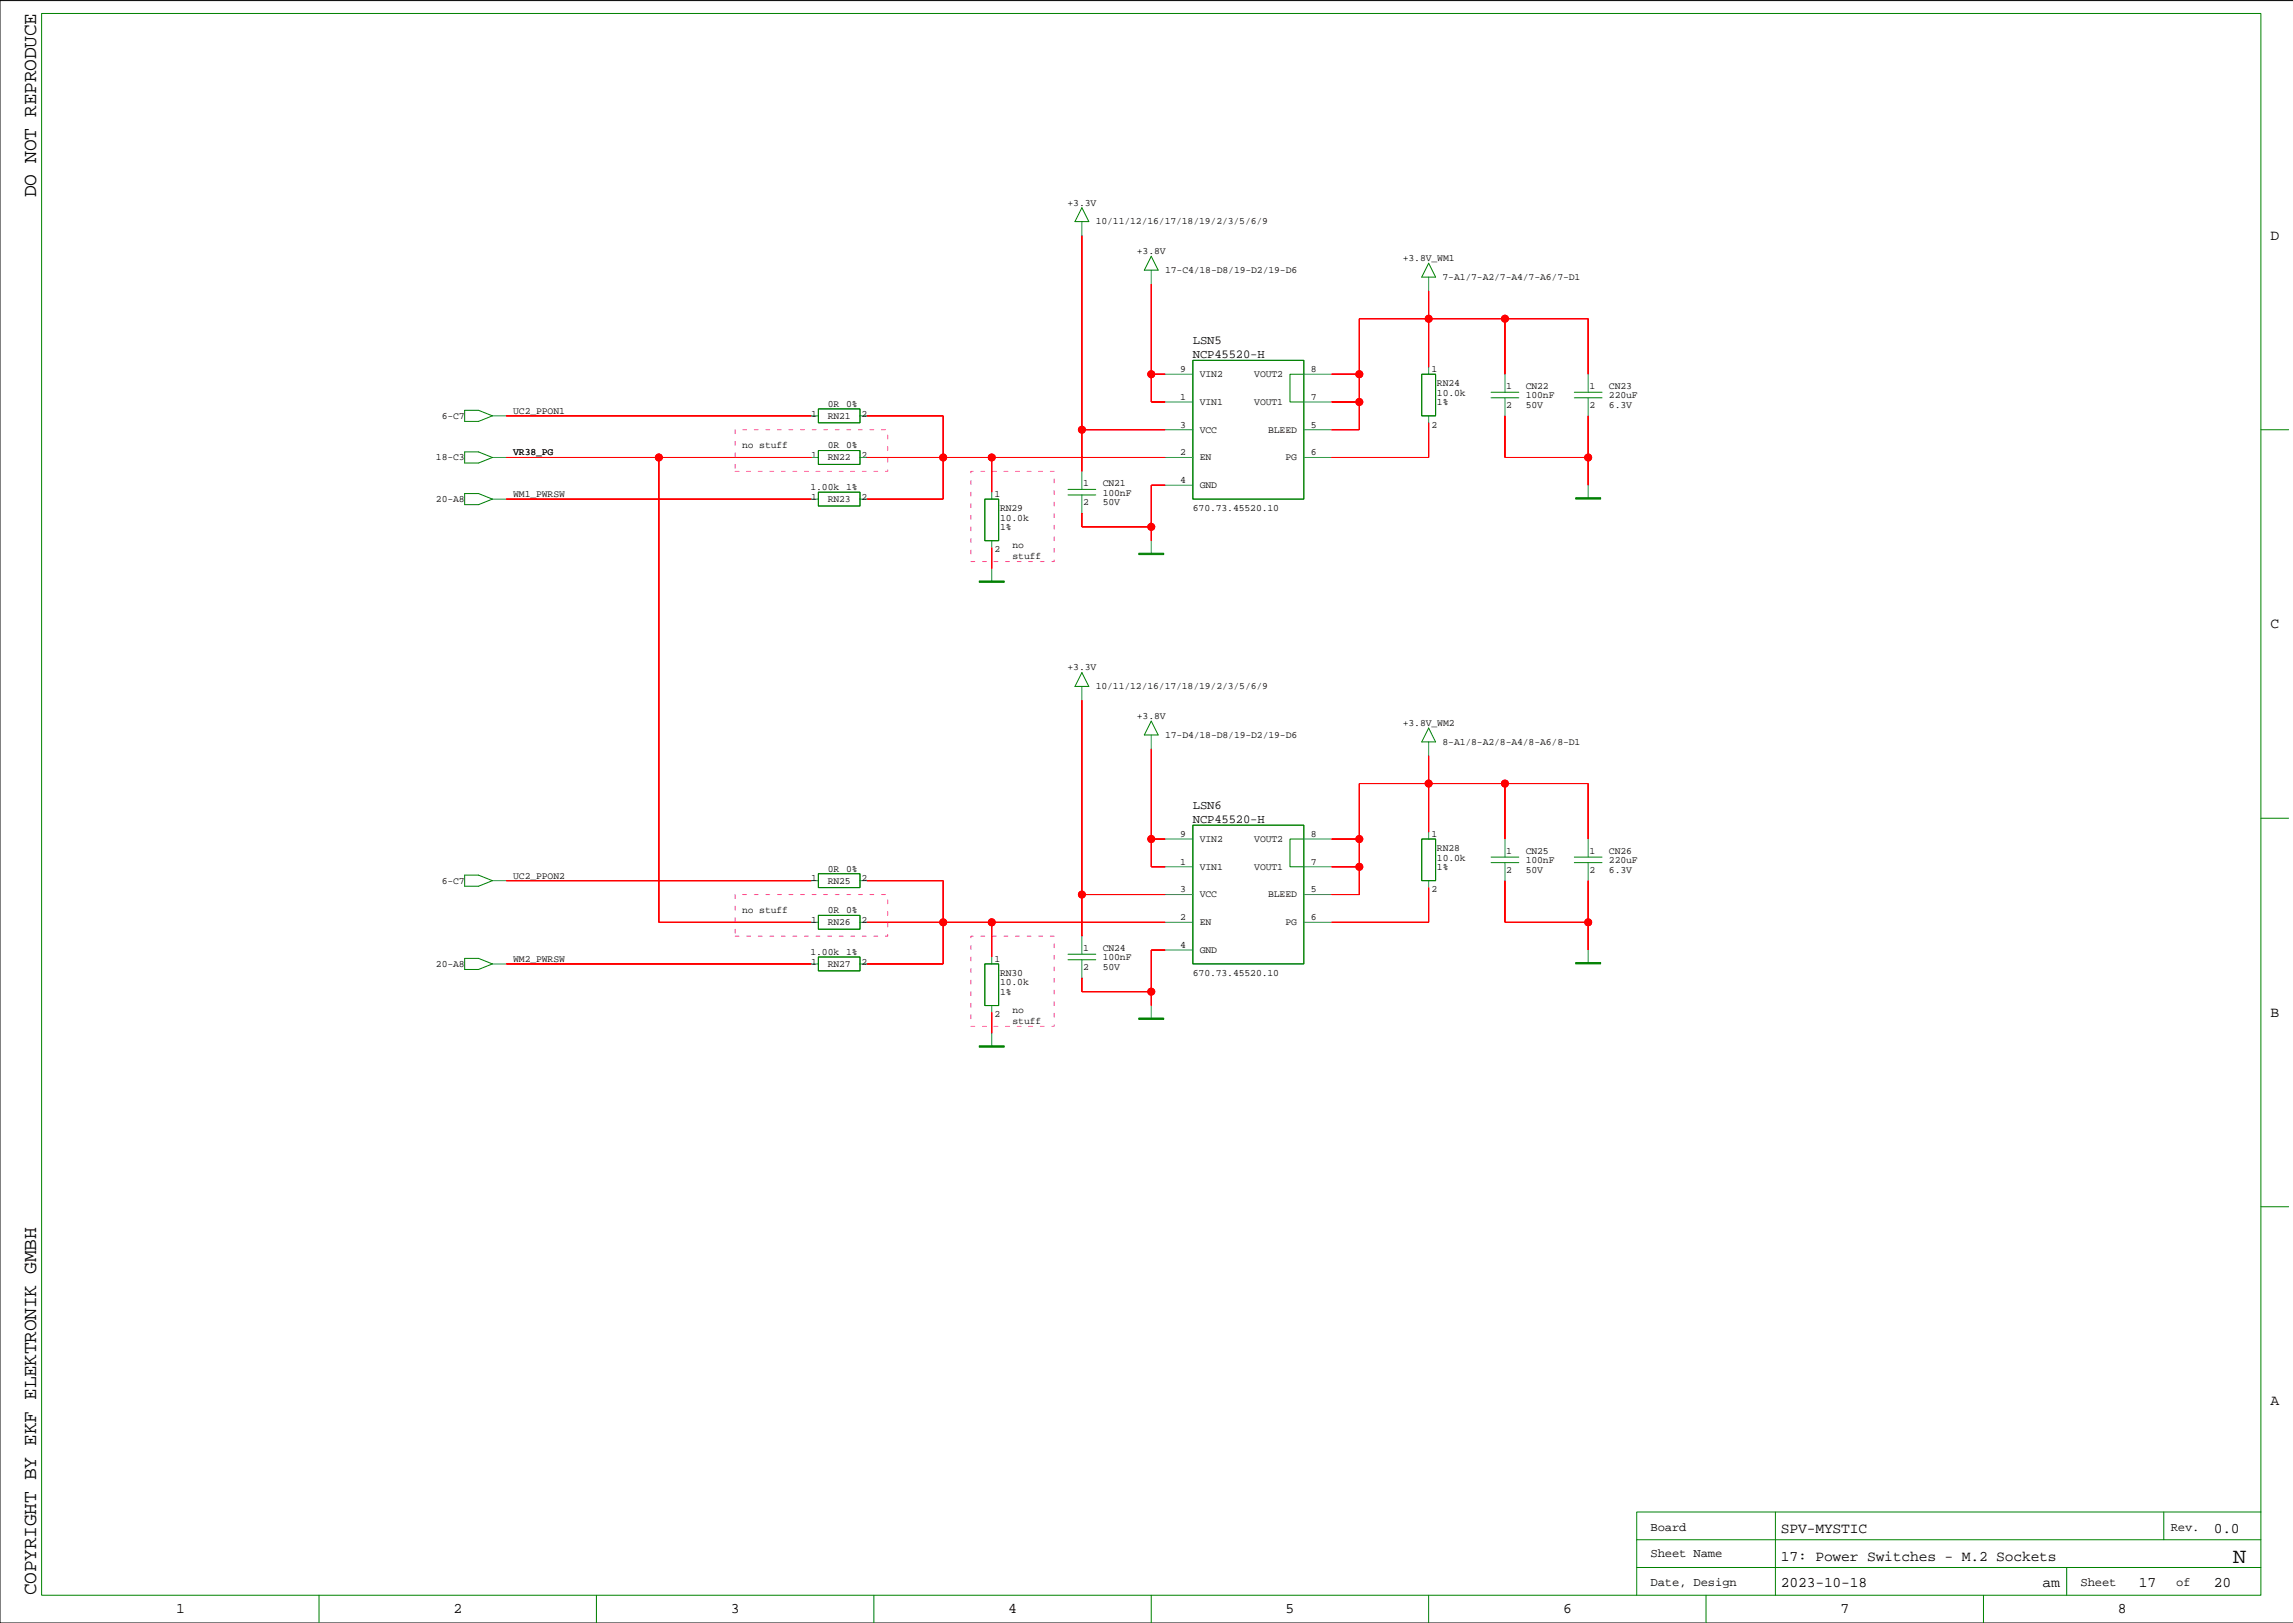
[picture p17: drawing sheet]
<svg xmlns="http://www.w3.org/2000/svg" width="420mm" height="297mm" viewBox="0 0 420 297" stroke-linecap="round" stroke-linejoin="round" font-family="sans-serif">
<defs><g id="words">
<text font-size="4" x="408.8" y="286">N</text>
<g font-size="3.6">
<text x="6.6" y="36.1" transform="rotate(-90 6.6 36.1)">DO NOT REPRODUCE</text>
<text x="6.6" y="292" transform="rotate(-90 6.6 292)">COPYRIGHT BY EKF ELEKTRONIK GMBH</text>
</g>
<g font-size="2.7">
<text x="415.7" y="43.9">D</text>
<text x="415.7" y="115">C</text>
<text x="415.7" y="186.1">B</text>
<text x="415.7" y="257.2">A</text>
<text x="326.1" y="280.6">SPV-MYSTIC</text>
<text x="405.3" y="280.6">0.0</text>
<text x="326.1" y="285.6">17: Power Switches - M.2 Sockets</text>
<text x="326.1" y="290.5">2023-10-18</text>
<text x="374" y="290.5">am</text>
<text x="391.6" y="290.5">17</text>
<text x="405.3" y="290.5">20</text>
<text x="32.2" y="295.3">1</text>
<text x="83" y="295.3">2</text>
<text x="133.8" y="295.3">3</text>
<text x="184.6" y="295.3">4</text>
<text x="235.4" y="295.3">5</text>
<text x="286.2" y="295.3">6</text>
<text x="337" y="295.3">7</text>
<text x="387.7" y="295.3">8</text>
</g>
<g font-size="2.2">
<text x="218.4" y="62.9">LSN5</text>
<text x="218.4" y="65.5">NCP45520-H</text>
<text x="218.4" y="148">LSN6</text>
<text x="218.4" y="150.5">NCP45520-H</text>
<text x="302.2" y="280.2">Board</text>
<text x="397.4" y="280.2">Rev.</text>
<text x="302.2" y="285">Sheet Name</text>
<text x="302.2" y="290.3">Date, Design</text>
<text x="380.9" y="290.3">Sheet</text>
<text x="398.4" y="290.3">of</text>
</g>
<g font-size="1.8">
<text x="195.4" y="37.6">+3.3V</text>
<text x="200.6" y="41.1">10/11/12/16/17/18/19/2/3/5/6/9</text>
<text x="208.1" y="46.5">+3.8V</text>
<text x="256.8" y="47.8">+3.8V_WM1</text>
<text x="213.3" y="50">17-C4/18-D8/19-D2/19-D6</text>
<text x="264.1" y="51.2">7-A1/7-A2/7-A4/7-A6/7-D1</text>
<text x="216.1" y="68.1">9</text>
<text x="219.7" y="69">VIN2</text>
<text x="229.6" y="69">VOUT2</text>
<text x="240" y="68.1">8</text>
<text x="262.1" y="68.1">1</text>
<text x="263.1" y="70.6">RN24</text>
<text x="275.8" y="71.2">1</text>
<text x="279.3" y="71.2">CN22</text>
<text x="291" y="71.2">1</text>
<text x="294.6" y="71.2">CN23</text>
<text x="80.9" y="76.6">6-C7</text>
<text x="94" y="75.7">UC2_PPON1</text>
<text x="148.5" y="76.2">1</text>
<text x="151.5" y="76.6">RN21</text>
<text x="151.5" y="74.5">0R</text>
<text x="154.9" y="74.5">0%</text>
<text x="157.7" y="76.2">2</text>
<text x="216.1" y="73.2">1</text>
<text x="219.7" y="74.1">VIN1</text>
<text x="229.6" y="74.1">VOUT1</text>
<text x="240" y="73.2">7</text>
<text x="263.1" y="74.2">1%</text>
<text x="263.1" y="72.4">10.0k</text>
<text x="275.8" y="74.7">2</text>
<text x="279.3" y="72.9">100nF</text>
<text x="279.3" y="74.7">50V</text>
<text x="291" y="74.7">2</text>
<text x="294.6" y="74.7">6.3V</text>
<text x="294.6" y="72.9">220uF</text>
<text x="94" y="83.3">VR38_PG</text>
<text x="135.9" y="82.1">no stuff</text>
<text x="148.5" y="83.8">1</text>
<text x="151.5" y="82.1">0R</text>
<text x="154.9" y="82.1">0%</text>
<text x="157.7" y="83.8">2</text>
<text x="216.1" y="78.3">3</text>
<text x="216.1" y="83.3">2</text>
<text x="219.7" y="79.2">VCC</text>
<text x="232.2" y="79.2">BLEED</text>
<text x="240" y="83.3">6</text>
<text x="240" y="78.3">5</text>
<text x="262.1" y="78.3">2</text>
<text x="79.8" y="84.3">18-C3</text>
<text x="148.4" y="89.7">1.00k</text>
<text x="151.5" y="84.3">RN22</text>
<text x="154.9" y="89.7">1%</text>
<text x="198.3" y="88.9">1</text>
<text x="201.9" y="88.9">CN21</text>
<text x="216.1" y="88.4">4</text>
<text x="219.7" y="84.3">EN</text>
<text x="219.7" y="89.3">GND</text>
<text x="235.3" y="84.3">PG</text>
<text x="79.8" y="91.9">20-A8</text>
<text x="94" y="91">WM1_PWRSW</text>
<text x="148.5" y="91.5">1</text>
<text x="151.5" y="91.9">RN23</text>
<text x="157.7" y="91.5">2</text>
<text x="182.1" y="91">1</text>
<text x="183.1" y="93.5">RN29</text>
<text x="183.1" y="95.3">10.0k</text>
<text x="198.3" y="92.5">2</text>
<text x="201.9" y="90.7">100nF</text>
<text x="201.9" y="92.5">50V</text>
<text x="218.4" y="93.5">670.73.45520.10</text>
<text x="182.1" y="101.1">2</text>
<text x="183.1" y="97.1">1%</text>
<text x="185.4" y="100.3">no</text>
<text x="185.4" y="102.4">stuff</text>
<text x="195.4" y="122.7">+3.3V</text>
<text x="200.6" y="126.2">10/11/12/16/17/18/19/2/3/5/6/9</text>
<text x="208.1" y="131.6">+3.8V</text>
<text x="213.3" y="135">17-D4/18-D8/19-D2/19-D6</text>
<text x="256.8" y="132.9">+3.8V_WM2</text>
<text x="264.1" y="136.3">8-A1/8-A2/8-A4/8-A6/8-D1</text>
<text x="216.1" y="153.2">9</text>
<text x="219.7" y="154.1">VIN2</text>
<text x="229.6" y="154.1">VOUT2</text>
<text x="240" y="153.2">8</text>
<text x="262.1" y="153.2">1</text>
<text x="263.1" y="155.7">RN28</text>
<text x="80.9" y="161.7">6-C7</text>
<text x="94" y="160.8">UC2_PPON2</text>
<text x="148.5" y="161.3">1</text>
<text x="151.5" y="161.7">RN25</text>
<text x="151.5" y="159.5">0R</text>
<text x="154.9" y="159.5">0%</text>
<text x="157.7" y="161.3">2</text>
<text x="216.1" y="158.3">1</text>
<text x="219.7" y="159.2">VIN1</text>
<text x="229.6" y="159.2">VOUT1</text>
<text x="240" y="158.3">7</text>
<text x="263.1" y="157.5">10.0k</text>
<text x="263.1" y="159.3">1%</text>
<text x="275.8" y="156.2">1</text>
<text x="275.8" y="159.8">2</text>
<text x="279.3" y="158">100nF</text>
<text x="279.3" y="159.8">50V</text>
<text x="279.3" y="156.2">CN25</text>
<text x="291" y="159.8">2</text>
<text x="291" y="156.2">1</text>
<text x="294.6" y="156.2">CN26</text>
<text x="294.6" y="158">220uF</text>
<text x="294.6" y="159.8">6.3V</text>
<text x="135.9" y="167.1">no stuff</text>
<text x="151.5" y="167.1">0R</text>
<text x="154.9" y="167.1">0%</text>
<text x="216.1" y="163.3">3</text>
<text x="219.7" y="164.2">VCC</text>
<text x="232.2" y="164.2">BLEED</text>
<text x="240" y="163.3">5</text>
<text x="262.1" y="163.3">2</text>
<text x="148.5" y="168.9">1</text>
<text x="151.5" y="169.3">RN26</text>
<text x="157.7" y="168.9">2</text>
<text x="198.3" y="174">1</text>
<text x="201.9" y="174">CN24</text>
<text x="216.1" y="168.4">2</text>
<text x="216.1" y="173.5">4</text>
<text x="219.7" y="169.3">EN</text>
<text x="235.3" y="169.3">PG</text>
<text x="240" y="168.4">6</text>
<text x="79.8" y="176.9">20-A8</text>
<text x="94" y="176">WM2_PWRSW</text>
<text x="148.4" y="174.8">1.00k</text>
<text x="148.5" y="176.5">1</text>
<text x="151.5" y="176.9">RN27</text>
<text x="154.9" y="174.8">1%</text>
<text x="157.7" y="176.5">2</text>
<text x="182.1" y="176">1</text>
<text x="183.1" y="178.6">RN30</text>
<text x="198.3" y="177.6">2</text>
<text x="201.9" y="177.6">50V</text>
<text x="201.9" y="175.8">100nF</text>
<text x="218.4" y="178.6">670.73.45520.10</text>
<text x="219.7" y="174.4">GND</text>
<text x="183.1" y="180.3">10.0k</text>
<text x="183.1" y="182.1">1%</text>
<text x="185.4" y="185.4">no</text>
<text x="182.1" y="186.2">2</text>
<text x="185.4" y="187.5">stuff</text>
</g>
</g></defs>
<path d="M419.9 .1h-419.9v296.9h419.9" fill="none" stroke="#000" stroke-width=".18"/>
<g fill="none" stroke="#008200" stroke-width=".18">
<path d="M7.6 2.5h406.3v289.5h-406.3zM198.1 38l1.2 2.6h-2.5zM210.8 46.9l1.2 2.5h-2.5zM261.6 48.2l1.2 2.5h-2.5zM413.9 78.6h5.1M198.1 123.1l1.2 2.5h-2.5zM210.8 132l1.2 2.5h-2.5zM261.6 133.2l1.2 2.6h-2.5zM413.9 149.8h5.1M413.9 220.9h5.1M325 276.7v15.3M396.1 276.7v5.1"/>
<path d="M413.9 276.7h-114.2v15.3M58.4 292v5M109.2 292v5M160 292v5M210.8 292v5M261.6 292v5M299.7 281.8h114.2M299.7 286.9h114.2M312.3 292v5M363.1 292v5M378.4 286.9v5.1"/>
</g>
<g fill="none" stroke="#008000" stroke-width=".18">
<path d="M149.8 74.8h7.6v2.6h-7.6zM218.4 66h20.3v25.3h-20.3zM238.7 68.5h-2.5v5.1h2.5M260.3 68.5h2.5v7.6h-2.5zM273 72.8h5.1M273 71.8h5.1M288.2 72.8h5.1M288.2 71.8h5.1M149.8 82.5h7.6v2.5h-7.6zM149.8 90.1h7.6v2.5h-7.6zM180.3 91.3h2.5v7.7h-2.5zM195.5 90.6h5.1"/>
<path d="M195.5 89.6h5.1M149.8 159.9h7.6v2.5h-7.6zM218.4 151h20.3v25.4h-20.3zM238.7 153.6h-2.5v5h2.5M260.3 153.6h2.5v7.6h-2.5zM273 157.9h5.1M273 156.9h5.1M288.2 157.9h5.1M288.2 156.9h5.1M149.8 167.5h7.6v2.6h-7.6zM149.8 175.1h7.6v2.6h-7.6zM180.3 176.4h2.5v7.6h-2.5z"/>
<path d="M195.5 175.7h5.1M195.5 174.6h5.1"/>
</g>
<g fill="none" stroke="#008080" stroke-width=".18">
<path d="M198.1 40.6v2.5M210.8 49.4v2.6M261.6 50.7v2.6M148.6 76.1h1.2M157.4 76.1h1.3M213.3 73.6h5.1M213.3 68.5h5.1M213.3 78.6h5.1M238.7 73.6h5.1M238.7 68.5h5.1M238.7 78.6h5.1M261.6 67.2v1.3"/>
<path d="M261.6 76.1v1.3M275.5 68.5v3.3M275.5 72.8v3.3M290.8 68.5v3.3M290.8 72.8v3.3M148.6 83.7h1.2M148.6 91.3h1.2M157.4 83.7h1.3M157.4 91.3h1.3M181.6 90.1v1.2M181.6 99v1.2M198.1 86.3v3.3"/>
<path d="M198.1 90.6v3.3M210.8 99v2.2M213.3 83.7h5.1M213.3 88.8h5.1M238.7 83.7h5.1M290.8 88.8v2.3M181.6 104v2.3M198.1 125.6v2.6M210.8 134.5v2.6M261.6 135.8v2.5M213.3 158.6h5.1M213.3 153.6h5.1"/>
<path d="M238.7 158.6h5.1M238.7 153.6h5.1M261.6 152.3v1.3M275.5 153.6v3.3M275.5 157.9v3.3M290.8 153.6v3.3M290.8 157.9v3.3M148.6 168.8h1.2M148.6 161.2h1.2M148.6 176.4h1.2M157.4 168.8h1.3M157.4 161.2h1.3"/>
<path d="M157.4 176.4h1.3M181.6 175.1v1.3M198.1 171.3v3.3M198.1 175.7v3.3M213.3 168.8h5.1M213.3 163.7h5.1M213.3 173.9h5.1M238.7 168.8h5.1M238.7 163.7h5.1M261.6 161.2v1.2M290.8 173.9v2.3M181.6 184v1.3"/>
<path d="M181.6 189.1v2.3M210.8 184v2.3"/>
</g>
<g fill="#f00" stroke="#f00" stroke-width=".18">
<path d="M243.8 83.7h17.8z" fill-rule="evenodd"/>
<path d="M261.6 77.4v6.3z" fill-rule="evenodd"/>
<path d="M243.8 78.6h5.1z" fill-rule="evenodd"/>
<path d="M248.9 73.6v5z" fill-rule="evenodd"/>
<path d="M243.8 73.6h5.1z" fill-rule="evenodd"/>
<path d="M248.9 68.5v5.1z" fill-rule="evenodd"/>
<path d="M261.6 58.3v8.9z" fill-rule="evenodd"/>
<path d="M290.8 58.3v10.2z" fill-rule="evenodd"/>
<path d="M275.5 58.3h15.3z" fill-rule="evenodd"/>
<path d="M275.5 58.3v10.2z" fill-rule="evenodd"/>
<path d="M261.6 58.3h13.9z" fill-rule="evenodd"/>
<path d="M261.6 53.3v5z" fill-rule="evenodd"/>
<path d="M248.9 58.3h12.7z" fill-rule="evenodd"/>
<path d="M248.9 58.3v10.2z" fill-rule="evenodd"/>
<path d="M243.8 68.5h5.1z" fill-rule="evenodd"/>
<path d="M290.8 83.7v5.1z" fill-rule="evenodd"/>
<path d="M290.8 76.1v7.6z" fill-rule="evenodd"/>
<path d="M275.5 83.7h15.3z" fill-rule="evenodd"/>
<path d="M275.5 76.1v7.6z" fill-rule="evenodd"/>
<path d="M198.1 43.1v35.5z" fill-rule="evenodd"/>
<path d="M198.1 78.6v7.7z" fill-rule="evenodd"/>
<path d="M198.1 78.6h15.2z" fill-rule="evenodd"/>
<path d="M198.1 93.9v2.5z" fill-rule="evenodd"/>
<path d="M210.8 88.8v7.6z" fill-rule="evenodd"/>
<path d="M210.8 96.4v2.6z" fill-rule="evenodd"/>
<path d="M210.8 88.8h2.5z" fill-rule="evenodd"/>
<path d="M198.1 96.4h12.7z" fill-rule="evenodd"/>
<path d="M92.7 91.3h55.9z" fill-rule="evenodd"/>
<path d="M120.6 168.8h28z" fill-rule="evenodd"/>
<path d="M120.6 83.7h28z" fill-rule="evenodd"/>
<path d="M120.6 83.7v85.1z" fill-rule="evenodd"/>
<path d="M92.7 83.7h27.9z" fill-rule="evenodd"/>
<path d="M92.7 76.1h55.9z" fill-rule="evenodd"/>
<path d="M243.8 168.8h17.8z" fill-rule="evenodd"/>
<path d="M261.6 162.4v6.4z" fill-rule="evenodd"/>
<path d="M275.5 143.4v10.2z" fill-rule="evenodd"/>
<path d="M261.6 143.4v8.9z" fill-rule="evenodd"/>
<path d="M243.8 153.6h5.1z" fill-rule="evenodd"/>
<path d="M243.8 163.7h5.1z" fill-rule="evenodd"/>
<path d="M248.9 158.6v5.1z" fill-rule="evenodd"/>
<path d="M243.8 158.6h5.1z" fill-rule="evenodd"/>
<path d="M248.9 153.6v5z" fill-rule="evenodd"/>
<path d="M248.9 143.4v10.2z" fill-rule="evenodd"/>
<path d="M248.9 143.4h12.7z" fill-rule="evenodd"/>
<path d="M261.6 138.3v5.1z" fill-rule="evenodd"/>
<path d="M261.6 143.4h13.9z" fill-rule="evenodd"/>
<path d="M275.5 143.4h15.3z" fill-rule="evenodd"/>
<path d="M290.8 143.4v10.2z" fill-rule="evenodd"/>
<path d="M290.8 168.8v5.1z" fill-rule="evenodd"/>
<path d="M275.5 161.2v7.6z" fill-rule="evenodd"/>
<path d="M275.5 168.8h15.3z" fill-rule="evenodd"/>
<path d="M290.8 161.2v7.6z" fill-rule="evenodd"/>
<path d="M198.1 128.2v35.5z" fill-rule="evenodd"/>
<path d="M198.1 163.7h15.2z" fill-rule="evenodd"/>
<path d="M198.1 163.7v7.6z" fill-rule="evenodd"/>
<path d="M198.1 179v2.5z" fill-rule="evenodd"/>
<path d="M198.1 181.5h12.7z" fill-rule="evenodd"/>
<path d="M210.8 173.9h2.5z" fill-rule="evenodd"/>
<path d="M210.8 173.9v7.6z" fill-rule="evenodd"/>
<path d="M210.8 181.5v2.5z" fill-rule="evenodd"/>
<path d="M92.7 176.4h55.9z" fill-rule="evenodd"/>
<path d="M92.7 161.2h55.9z" fill-rule="evenodd"/>
<path d="M210.8 153.6h2.5z" fill-rule="evenodd"/>
<path d="M210.8 153.6v5z" fill-rule="evenodd"/>
<path d="M210.8 158.6h2.5z" fill-rule="evenodd"/>
<path d="M210.8 137.1v16.5z" fill-rule="evenodd"/>
<path d="M210.8 73.6h2.5z" fill-rule="evenodd"/>
<path d="M210.8 68.5v5.1z" fill-rule="evenodd"/>
<path d="M210.8 52v16.5z" fill-rule="evenodd"/>
<path d="M210.8 68.5h2.5z" fill-rule="evenodd"/>
<path d="M181.6 83.7v6.4z" fill-rule="evenodd"/>
<path d="M172.7 76.1v7.6z" fill-rule="evenodd"/>
<path d="M172.7 83.7v7.6z" fill-rule="evenodd"/>
<path d="M158.7 76.1h14z" fill-rule="evenodd"/>
<path d="M172.7 83.7h8.9z" fill-rule="evenodd"/>
<path d="M181.6 83.7h31.7z" fill-rule="evenodd"/>
<path d="M158.7 83.7h14z" fill-rule="evenodd"/>
<path d="M158.7 91.3h14z" fill-rule="evenodd"/>
<path d="M181.6 100.2v3.8z" fill-rule="evenodd"/>
<path d="M181.6 168.8v6.3z" fill-rule="evenodd"/>
<path d="M172.7 168.8h8.9z" fill-rule="evenodd"/>
<path d="M158.7 168.8h14z" fill-rule="evenodd"/>
<path d="M172.7 161.2v7.6z" fill-rule="evenodd"/>
<path d="M158.7 161.2h14z" fill-rule="evenodd"/>
<path d="M172.7 168.8v7.6z" fill-rule="evenodd"/>
<path d="M158.7 176.4h14z" fill-rule="evenodd"/>
<path d="M181.6 168.8h31.7z" fill-rule="evenodd"/>
<path d="M181.6 185.3v3.8z" fill-rule="evenodd"/>
<circle cx="248.9" cy="73.6" r=".63"/>
<circle cx="275.5" cy="58.3" r=".63"/>
<circle cx="261.6" cy="58.3" r=".63"/>
<circle cx="248.9" cy="68.5" r=".63"/>
<circle cx="290.8" cy="83.7" r=".63"/>
<circle cx="198.1" cy="78.6" r=".63"/>
<circle cx="210.8" cy="96.4" r=".63"/>
<circle cx="120.6" cy="83.7" r=".63"/>
<circle cx="248.9" cy="158.6" r=".63"/>
<circle cx="248.9" cy="153.6" r=".63"/>
<circle cx="261.6" cy="143.4" r=".63"/>
<circle cx="275.5" cy="143.4" r=".63"/>
<circle cx="290.8" cy="168.8" r=".63"/>
<circle cx="198.1" cy="163.7" r=".63"/>
<circle cx="210.8" cy="181.5" r=".63"/>
<circle cx="210.8" cy="153.6" r=".63"/>
<circle cx="210.8" cy="68.5" r=".63"/>
<circle cx="181.6" cy="83.7" r=".63"/>
<circle cx="172.7" cy="83.7" r=".63"/>
<circle cx="172.7" cy="168.8" r=".63"/>
<circle cx="181.6" cy="168.8" r=".63"/>
</g>
<g fill="none" stroke="#f00" stroke-width=".18">
<path d="M198.1 43.1v43.2M210.8 52v21.6h2.5M261.6 53.3v13.9M275.5 58.3v10.2M92.7 76.1h55.9M158.7 76.1h14v15.2h-14M198.1 78.6h15.2M210.8 68.5h2.5M243.8 73.6h5.1M243.8 68.5h5.1M261.6 77.4v6.3h-17.8M275.5 76.1v7.6h15.3"/>
<path d="M290.8 68.5v-10.2h-41.9v20.3h-5.1M290.8 76.1v12.7M92.7 83.7h55.9M92.7 91.3h55.9M120.6 83.7v85.1h28M158.7 83.7h54.6M181.6 83.7v6.4M198.1 93.9v2.5h12.7M213.3 88.8h-2.5v10.2M181.6 100.2v3.8M198.1 128.2v43.1M210.8 137.1v21.5h2.5"/>
<path d="M261.6 138.3v14M210.8 153.6h2.5M243.8 153.6h5.1M243.8 158.6h5.1M275.5 143.4v10.2M290.8 153.6v-10.2h-41.9v20.3h-5.1M92.7 176.4h55.9M92.7 161.2h55.9M158.7 168.8h54.6M158.7 161.2h14v15.2h-14M181.6 168.8v6.3M198.1 179v2.5h12.7"/>
<path d="M198.1 163.7h15.2M213.3 173.9h-2.5v10.1M261.6 162.4v6.4h-17.8M275.5 161.2v7.6h15.3M290.8 161.2v12.7M181.6 185.3v3.8"/>
<circle cx="261.6" cy="58.3" r=".63"/>
<circle cx="275.5" cy="58.3" r=".63"/>
<circle cx="198.1" cy="78.6" r=".63"/>
<circle cx="210.8" cy="68.5" r=".63"/>
<circle cx="248.9" cy="68.5" r=".63"/>
<circle cx="248.9" cy="73.6" r=".63"/>
<circle cx="120.6" cy="83.7" r=".63"/>
<circle cx="172.7" cy="83.7" r=".63"/>
<circle cx="181.6" cy="83.7" r=".63"/>
<circle cx="210.8" cy="96.4" r=".63"/>
<circle cx="290.8" cy="83.7" r=".63"/>
<circle cx="210.8" cy="153.6" r=".63"/>
<circle cx="248.9" cy="153.6" r=".63"/>
<circle cx="248.9" cy="158.6" r=".63"/>
<circle cx="261.6" cy="143.4" r=".63"/>
<circle cx="275.5" cy="143.4" r=".63"/>
<circle cx="172.7" cy="168.8" r=".63"/>
<circle cx="181.6" cy="168.8" r=".63"/>
<circle cx="198.1" cy="163.7" r=".63"/>
<circle cx="290.8" cy="168.8" r=".63"/>
<circle cx="210.8" cy="181.5" r=".63"/>
</g>
<g fill="#008000" stroke="#008000" stroke-width=".18">
<path d="M288.5 91.1h4.5v.2h-4.5z" fill-rule="evenodd"/>
<path d="M208.5 101.2h4.6v.3h-4.6z" fill-rule="evenodd"/>
<path d="M288.5 176.2h4.5v.2h-4.5z" fill-rule="evenodd"/>
<path d="M208.5 186.3h4.6v.3h-4.6z" fill-rule="evenodd"/>
<path d="M179.3 106.3h4.6v.3h-4.6z" fill-rule="evenodd"/>
<path d="M179.3 191.4h4.6v.3h-4.6z" fill-rule="evenodd"/>
</g>
<path d="M90.1 76.1h2.6M90.1 91.3h2.6M90.1 83.7h2.6M90.1 176.4h2.6M90.1 161.2h2.6" fill="none" stroke="#007d7b" stroke-width=".18"/>
<path d="M85.1 75.1h2.5l2.5 1-2.5 1h-2.5zM85.1 82.7h2.5l2.5 1-2.5 1h-2.5zM85.1 90.3h2.5l2.5 1-2.5 1.1h-2.5zM85.1 160.2h2.5l2.5 1-2.5 1h-2.5zM85.1 175.4h2.5l2.5 1-2.5 1h-2.5z" fill="none" stroke="#007d00" stroke-width=".18"/>
<path d="M134.6 78.6h27.9v7.7h-27.9zM177.8 86.3h15.2v16.5h-15.2zM134.6 163.7h27.9v7.6h-27.9zM177.8 171.3h15.2v16.5h-15.2z" fill="none" stroke="#f0f" stroke-width=".18" stroke-dasharray=".7 1.4"/>
<use href="#words"/>
</svg>
